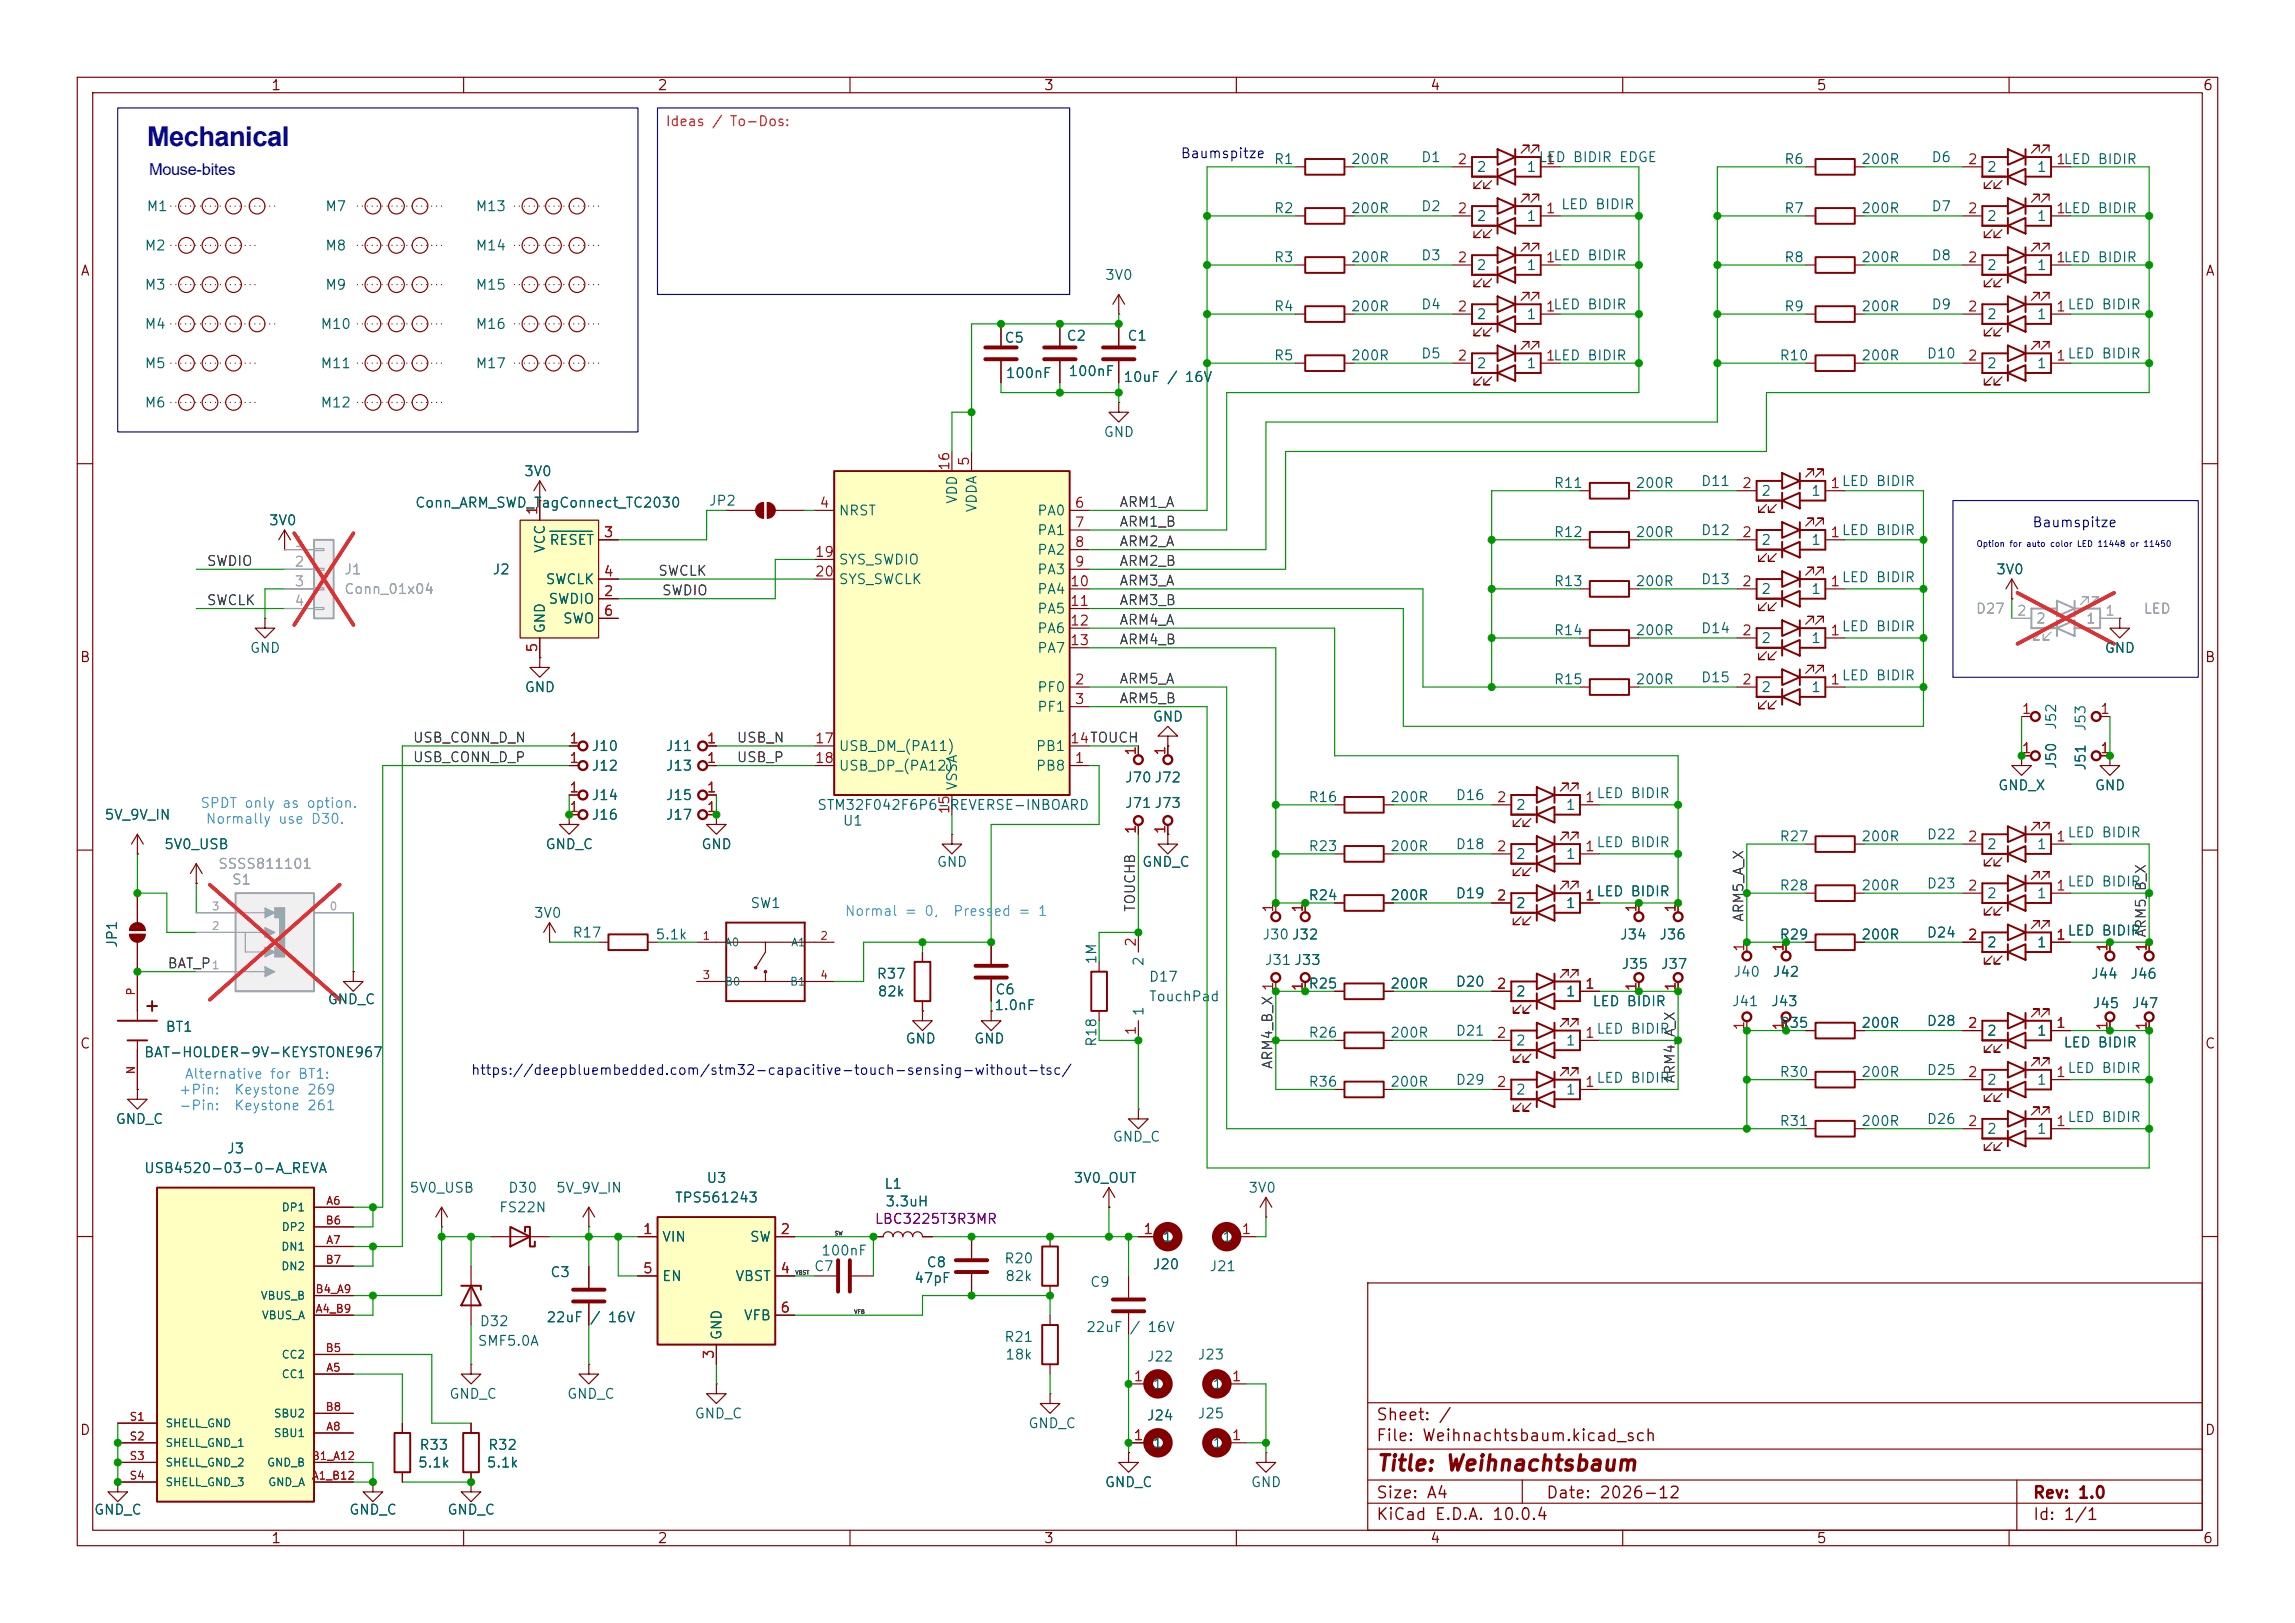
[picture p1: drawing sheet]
<svg xmlns="http://www.w3.org/2000/svg" width="297mm" height="210mm" viewBox="0 0 297 210" stroke-linecap="round" stroke-linejoin="round" font-family="sans-serif">
<defs><g id="words">
<text font-size="3.5" fill="#0000c2" x="19" y="18.8">Mechanical</text>
<text font-size="2.1" fill="#0000c2" x="19.3" y="22.7">Mouse-bites</text>
<text font-size="2" fill="#840000" x="178" y="190.8">Title: Weihnachtsbaum</text>
<g font-size="1.5" fill="#840000">
<text x="178" y="184.2">Sheet: /</text>
<text x="178" y="186.9">File: Weihnachtsbaum.kicad_sch</text>
<text x="178" y="197.1">KiCad E.D.A. 10.0.4</text>
<text x="178" y="194.3">Size: A4</text>
<text x="200" y="194.3">Date: 2026-12</text>
<text x="263" y="194.3">Rev: 1.0</text>
<text x="263" y="197.1">Id: 1/1</text>
</g>
<g font-size="1.3" fill="#840000">
<text x="35" y="12">1</text>
<text x="85" y="12">2</text>
<text x="135" y="12">3</text>
<text x="185" y="12">4</text>
<text x="235" y="12">5</text>
<text x="285" y="12">6</text>
<text x="10.3" y="36">A</text>
<text x="285.3" y="36">A</text>
<text x="10.3" y="86">B</text>
<text x="285.3" y="86">B</text>
<text x="10.3" y="136">C</text>
<text x="285.3" y="136">C</text>
<text x="10.3" y="186">D</text>
<text x="285.3" y="186">D</text>
<text x="35" y="200">1</text>
<text x="85" y="200">2</text>
<text x="135" y="200">3</text>
<text x="185" y="200">4</text>
<text x="235" y="200">5</text>
<text x="285" y="200">6</text>
</g>
<text font-size="1.3" fill="#ff1512" x="86" y="16.6">Ideas / To-Dos:</text>
<g font-size="1.3" fill="#0000c2">
<text x="152.7" y="20.8">Baumspitze</text>
<text x="262.9" y="68.5">Baumspitze</text>
<text x="60.9" y="139.4">https://deepbluembedded.com/stm32-capacitive-touch-sensing-without-tsc/</text>
</g>
<g font-size="1.3" fill="#006464">
<text x="164.8" y="21.5">R1</text>
<text x="174.7" y="21.5">200R</text>
<text x="183.8" y="21.3">D1</text>
<text x="191" y="22.6">2</text>
<text x="197.5" y="22.6">1</text>
<text x="199" y="21.3">LED BIDIR EDGE</text>
<text x="230.8" y="21.5">R6</text>
<text x="240.8" y="21.5">200R</text>
<text x="249.9" y="21.3">D6</text>
<text x="257" y="22.6">2</text>
<text x="263.5" y="22.6">1</text>
<text x="18.9" y="27.6">M1</text>
<text x="42" y="27.6">M7</text>
<text x="61.5" y="27.6">M13</text>
<text x="164.8" y="27.9">R2</text>
<text x="174.7" y="27.9">200R</text>
<text x="183.8" y="27.6">D2</text>
<text x="191" y="28.9">2</text>
<text x="197.5" y="28.9">1</text>
<text x="201.9" y="27.4">LED BIDIR</text>
<text x="230.8" y="27.9">R7</text>
<text x="240.8" y="27.9">200R</text>
<text x="249.9" y="27.6">D7</text>
<text x="257" y="28.9">2</text>
<text x="263.5" y="28.9">1</text>
<text x="18.6" y="32.7">M2</text>
<text x="42" y="32.7">M8</text>
<text x="61.5" y="32.7">M14</text>
<text x="164.8" y="34.2">R3</text>
<text x="174.7" y="34.2">200R</text>
<text x="183.8" y="34">D3</text>
<text x="191" y="35.3">2</text>
<text x="197.5" y="35.3">1</text>
<text x="230.8" y="34.2">R8</text>
<text x="240.8" y="34.2">200R</text>
<text x="249.9" y="34">D8</text>
<text x="257" y="35.3">2</text>
<text x="263.5" y="35.3">1</text>
<text x="18.6" y="37.8">M3</text>
<text x="42" y="37.8">M9</text>
<text x="61.5" y="37.8">M15</text>
<text x="142.9" y="36.5">3V0</text>
<text x="164.8" y="40.6">R4</text>
<text x="174.7" y="40.6">200R</text>
<text x="183.8" y="40.3">D4</text>
<text x="191" y="41.6">2</text>
<text x="197.5" y="41.6">1</text>
<text x="230.8" y="40.6">R9</text>
<text x="240.8" y="40.6">200R</text>
<text x="249.9" y="40.3">D9</text>
<text x="257" y="41.6">2</text>
<text x="263.5" y="41.6">1</text>
<text x="18.6" y="48">M5</text>
<text x="18.6" y="42.9">M4</text>
<text x="41.4" y="48">M11</text>
<text x="41.4" y="42.9">M10</text>
<text x="61.5" y="48">M17</text>
<text x="61.5" y="42.9">M16</text>
<text x="129.9" y="44.7">C5</text>
<text x="137.9" y="44.4">C2</text>
<text x="145.8" y="44.4">C1</text>
<text x="164.8" y="46.9">R5</text>
<text x="174.7" y="46.9">200R</text>
<text x="183.8" y="46.7">D5</text>
<text x="191" y="48">2</text>
<text x="197.5" y="48">1</text>
<text x="230.2" y="46.9">R10</text>
<text x="240.8" y="46.9">200R</text>
<text x="249.3" y="46.7">D10</text>
<text x="257" y="48">2</text>
<text x="263.5" y="48">1</text>
<text x="18.6" y="53">M6</text>
<text x="41.4" y="53">M12</text>
<text x="130.1" y="49.2">100nF</text>
<text x="138.2" y="49">100nF</text>
<text x="145.3" y="49.7">10uF / 16V</text>
<text x="142.7" y="56.9">GND</text>
<text x="53.6" y="66">Conn_ARM_SWD_TagConnect_TC2030</text>
<text x="67.7" y="61.9">3V0</text>
<text x="91.6" y="65.7">JP2</text>
<text x="124.2" y="65.3" transform="rotate(-90 124.2 65.3)">VDD</text>
<text x="201" y="63.5">R11</text>
<text x="211.6" y="63.5">200R</text>
<text x="220" y="63.2">D11</text>
<text x="227.8" y="64.5">2</text>
<text x="234.3" y="64.5">1</text>
<text x="34.7" y="68.3">3V0</text>
<text x="70.8" y="71.6" transform="rotate(-90 70.8 71.6)">VCC</text>
<text x="71" y="70.8">RESET</text>
<text x="108.5" y="67">NRST</text>
<text x="126.7" y="66.4" transform="rotate(-90 126.7 66.4)">VDDA</text>
<text x="134.2" y="67">PA0</text>
<text x="134.2" y="69.6">PA1</text>
<text x="201" y="69.8">R12</text>
<text x="211.6" y="69.8">200R</text>
<text x="220" y="69.6">D12</text>
<text x="227.8" y="70.8">2</text>
<text x="234.3" y="70.8">1</text>
<text x="63.6" y="74.6">J2</text>
<text x="70.5" y="75.9">SWCLK</text>
<text x="108.5" y="73.4">SYS_SWDIO</text>
<text x="108.5" y="75.9">SYS_SWCLK</text>
<text x="134.2" y="72.1">PA2</text>
<text x="134.2" y="74.6">PA3</text>
<text x="134.2" y="77.2">PA4</text>
<text x="201" y="76.2">R13</text>
<text x="211.6" y="76.2">200R</text>
<text x="220" y="75.9">D13</text>
<text x="227.8" y="77.2">2</text>
<text x="234.3" y="77.2">1</text>
<text x="238.3" y="75.6">LED BIDIR</text>
<text x="258.2" y="74.6">3V0</text>
<text x="70.8" y="82" transform="rotate(-90 70.8 82)">GND</text>
<text x="70.9" y="78.4">SWDIO</text>
<text x="72.8" y="81">SWO</text>
<text x="134.2" y="79.7">PA5</text>
<text x="134.2" y="82.3">PA6</text>
<text x="201" y="82.5">R14</text>
<text x="211.6" y="82.5">200R</text>
<text x="220" y="82.3">D14</text>
<text x="227.8" y="83.5">2</text>
<text x="234.3" y="83.5">1</text>
<text x="238.3" y="82">LED BIDIR</text>
<text x="32.3" y="84.8">GND</text>
<text x="67.8" y="89.9">GND</text>
<text x="134.2" y="89.9">PF0</text>
<text x="134.2" y="84.8">PA7</text>
<text x="201" y="88.9">R15</text>
<text x="211.6" y="88.9">200R</text>
<text x="220" y="88.6">D15</text>
<text x="227.8" y="89.9">2</text>
<text x="234.3" y="89.9">1</text>
<text x="238.3" y="88.3">LED BIDIR</text>
<text x="272.3" y="84.8">GND</text>
<text x="134.2" y="92.4">PF1</text>
<text x="149.1" y="93.7">GND</text>
<text x="266.4" y="94.5" transform="rotate(-90 266.4 94.5)">J52</text>
<text x="270.2" y="94.7" transform="rotate(-90 270.2 94.7)">J53</text>
<text x="76.5" y="100">J12</text>
<text x="76.5" y="97.5">J10</text>
<text x="86.1" y="100">J13</text>
<text x="86.1" y="97.5">J11</text>
<text x="108.5" y="97.5">USB_DM_(PA11)</text>
<text x="108.5" y="100">USB_DP_(PA12)</text>
<text x="134" y="100">PB8</text>
<text x="134" y="97.5">PB1</text>
<text x="145.5" y="101.6">J70 J72</text>
<text x="266.4" y="99.6" transform="rotate(-90 266.4 99.6)">J50</text>
<text x="270.2" y="99.8" transform="rotate(-90 270.2 99.8)">J51</text>
<text x="13.4" y="106.4">5V_9V_IN</text>
<text x="76.5" y="103.8">J14</text>
<text x="76.5" y="106.4">J16</text>
<text x="86.1" y="106.4">J17</text>
<text x="86.1" y="103.8">J15</text>
<text x="105.7" y="105.1">STM32F042F6P6-REVERSE-INBOARD</text>
<text x="109" y="107.1">U1</text>
<text x="124.2" y="102.4" transform="rotate(-90 124.2 102.4)">VSSA</text>
<text x="145.5" y="104.9">J71 J73</text>
<text x="169.2" y="104.1">R16</text>
<text x="179.8" y="104.1">200R</text>
<text x="188.3" y="103.8">D16</text>
<text x="196.1" y="105.1">2</text>
<text x="202.5" y="105.1">1</text>
<text x="206.5" y="103.6">LED BIDIR</text>
<text x="258.5" y="102.6">GND_X</text>
<text x="271" y="102.6">GND</text>
<text x="21.2" y="110.2">5V0_USB</text>
<text x="70.5" y="110.2">GND_C</text>
<text x="90.7" y="110.2">GND</text>
<text x="121.2" y="112.5">GND</text>
<text x="147.7" y="112.5">GND_C</text>
<text x="169.2" y="110.4">R23</text>
<text x="179.8" y="110.4">200R</text>
<text x="188.3" y="110.2">D18</text>
<text x="196.1" y="111.5">2</text>
<text x="202.5" y="111.5">1</text>
<text x="206.5" y="109.9">LED BIDIR</text>
<text x="230.2" y="109.2">R27</text>
<text x="240.8" y="109.2">200R</text>
<text x="249.3" y="108.9">D22</text>
<text x="257" y="110.2">2</text>
<text x="263.5" y="110.2">1</text>
<text x="267.5" y="108.7">LED BIDIR</text>
<text x="69" y="119.1">3V0</text>
<text x="97" y="117.8">SW1</text>
<text x="169.2" y="116.8">R24</text>
<text x="179.8" y="116.8">200R</text>
<text x="188.3" y="116.5">D19</text>
<text x="196.1" y="117.8">2</text>
<text x="202.5" y="117.8">1</text>
<text x="206.5" y="116.3">LED BIDIR</text>
<text x="230.2" y="115.5">R28</text>
<text x="240.8" y="115.5">200R</text>
<text x="249.3" y="115.3">D23</text>
<text x="257" y="116.5">2</text>
<text x="263.5" y="116.5">1</text>
<text x="267.5" y="115">LED BIDIR</text>
<text x="15.4" y="122.7" transform="rotate(-90 15.4 122.7)">JP1</text>
<text x="74" y="121.6">R17</text>
<text x="84.7" y="121.9">5.1k</text>
<text x="142.2" y="124.9" transform="rotate(-90 142.2 124.9)">1M</text>
<text x="148.3" y="125.1" transform="rotate(-90 148.3 125.1)">2</text>
<text x="163.3" y="121.9">J30 J32</text>
<text x="163.6" y="125.2">J31 J33</text>
<text x="167.1" y="121.9">J32</text>
<text x="167.4" y="125.2">J33</text>
<text x="209.6" y="121.9">J34</text>
<text x="209.8" y="125.7">J35</text>
<text x="214.6" y="121.9">J36</text>
<text x="214.8" y="125.7">J37</text>
<text x="230.2" y="121.9">R29</text>
<text x="240.8" y="121.9">200R</text>
<text x="249.3" y="121.6">D24</text>
<text x="257" y="122.9">2</text>
<text x="263.5" y="122.9">1</text>
<text x="267.5" y="121.4">LED BIDIR</text>
<text x="42.3" y="130.3">GND_C</text>
<text x="113.4" y="127">R37</text>
<text x="113.5" y="129.2">82k</text>
<text x="128.6" y="131">1.0nF</text>
<text x="128.7" y="129">C6</text>
<text x="148.3" y="131.6" transform="rotate(-90 148.3 131.6)">1</text>
<text x="148.6" y="127.3">D17</text>
<text x="148.6" y="129.9">TouchPad</text>
<text x="169.2" y="128.2">R25</text>
<text x="179.8" y="128.2">200R</text>
<text x="188.3" y="128">D20</text>
<text x="196.1" y="129.2">2</text>
<text x="202.5" y="129.2">1</text>
<text x="206" y="130.5">LED BIDIR</text>
<text x="224" y="130.5">J41</text>
<text x="224.2" y="126.7">J40</text>
<text x="229.1" y="130.5">J43</text>
<text x="229.3" y="126.7">J42</text>
<text x="270.5" y="127">J44</text>
<text x="270.7" y="130.8">J45</text>
<text x="275.6" y="127">J46</text>
<text x="275.8" y="130.8">J47</text>
<text x="18.6" y="137.1">BAT-HOLDER-9V-KEYSTONE967</text>
<text x="21.3" y="133.8">BT1</text>
<text x="117.1" y="135.3">GND</text>
<text x="126" y="135.3">GND</text>
<text x="142.2" y="135.6" transform="rotate(-90 142.2 135.6)">R18</text>
<text x="169.2" y="134.6">R26</text>
<text x="179.8" y="134.6">200R</text>
<text x="188.3" y="134.3">D21</text>
<text x="196.1" y="135.6">2</text>
<text x="202.5" y="135.6">1</text>
<text x="206.5" y="134.1">LED BIDIR</text>
<text x="230.2" y="133.3">R35</text>
<text x="240.8" y="133.3">200R</text>
<text x="249.3" y="133.1">D28</text>
<text x="257" y="134.3">2</text>
<text x="263.5" y="134.3">1</text>
<text x="267" y="135.8">LED BIDIR</text>
<text x="169.2" y="140.9">R36</text>
<text x="179.8" y="140.9">200R</text>
<text x="188.3" y="140.7">D29</text>
<text x="196.1" y="141.9">2</text>
<text x="202.5" y="141.9">1</text>
<text x="206.5" y="140.4">LED BIDIR</text>
<text x="230.2" y="139.7">R30</text>
<text x="240.8" y="139.7">200R</text>
<text x="249.3" y="139.4">D25</text>
<text x="257" y="140.7">2</text>
<text x="263.5" y="140.7">1</text>
<text x="267.5" y="139.1">LED BIDIR</text>
<text x="14.9" y="145.8">GND_C</text>
<text x="29.3" y="149.6">J3</text>
<text x="143.9" y="148">GND_C</text>
<text x="230.2" y="146">R31</text>
<text x="240.8" y="146">200R</text>
<text x="249.3" y="145.8">D26</text>
<text x="257" y="147">2</text>
<text x="263.5" y="147">1</text>
<text x="267.5" y="145.5">LED BIDIR</text>
<text x="18.6" y="152.1">USB4520-03-0-A_REVA</text>
<text x="52.9" y="154.6">5V0_USB</text>
<text x="65.7" y="154.6">D30</text>
<text x="71.9" y="154.6">5V_9V_IN</text>
<text x="87.3" y="155.9">TPS561243</text>
<text x="91.3" y="153.4">U3</text>
<text x="114.3" y="154.1">L1</text>
<text x="138.8" y="153.4">3V0_OUT</text>
<text x="161.5" y="154.6">3V0</text>
<text x="64.5" y="157.2">FS22N</text>
<text x="85.6" y="161">VIN</text>
<text x="97" y="161">SW</text>
<text x="114.5" y="156.4">3.3uH</text>
<text x="150.4" y="161">1</text>
<text x="158.1" y="161">1</text>
<text x="71.1" y="165.6">C3</text>
<text x="85.6" y="166.1">EN</text>
<text x="95.1" y="166.1">VBST</text>
<text x="105.3" y="164.8">C7</text>
<text x="106.2" y="162.8">100nF</text>
<text x="118.2" y="166.3">47pF</text>
<text x="119.8" y="164.3">C8</text>
<text x="129.9" y="163.8">R20</text>
<text x="130" y="166.1">82k</text>
<text x="141" y="166.8">C9</text>
<text x="149.1" y="164.5">J20</text>
<text x="156.4" y="164.8">J21</text>
<text x="62" y="171.9">D32</text>
<text x="70.6" y="171.4">22uF</text>
<text x="76.2" y="171.4">/ 16V</text>
<text x="93.7" y="173.5" transform="rotate(-90 93.7 173.5)">GND</text>
<text x="96.2" y="171.2">VFB</text>
<text x="129.9" y="173.9">R21</text>
<text x="140.5" y="172.7">22uF</text>
<text x="146.1" y="172.7">/ 16V</text>
<text x="61.7" y="174.5">SMF5.0A</text>
<text x="130" y="176.2">18k</text>
<text x="148.3" y="176.5">J22</text>
<text x="154.9" y="176.2">J23</text>
<text x="58.1" y="181.3">GND_C</text>
<text x="73.3" y="181.3">GND_C</text>
<text x="89.8" y="183.9">GND_C</text>
<text x="133" y="185.1">GND_C</text>
<text x="148.3" y="184.1">J24</text>
<text x="149.1" y="180">1</text>
<text x="154.9" y="183.9">J25</text>
<text x="156.8" y="180">1</text>
<text x="54" y="190.2">5.1k</text>
<text x="54.2" y="187.9">R33</text>
<text x="62.9" y="190.2">5.1k</text>
<text x="63.1" y="187.9">R32</text>
<text x="149.1" y="187.7">1</text>
<text x="156.8" y="187.7">1</text>
<text x="12.1" y="196.3">GND_C</text>
<text x="45.1" y="196.3">GND_C</text>
<text x="57.8" y="196.3">GND_C</text>
<text x="142.9" y="192.7">GND_C</text>
<text x="161.8" y="192.7">GND</text>
</g>
<g font-size="1.3" fill="#a90000">
<text x="188.5" y="21.6">2</text>
<text x="200" y="21.6">1</text>
<text x="254.6" y="21.6">2</text>
<text x="266" y="21.6">1LED BIDIR</text>
<text x="188.5" y="27.9">2</text>
<text x="200" y="27.9">1</text>
<text x="254.6" y="27.9">2</text>
<text x="266" y="27.9">1LED BIDIR</text>
<text x="188.5" y="34.3">2</text>
<text x="200" y="34.3">1LED BIDIR</text>
<text x="254.6" y="34.3">2</text>
<text x="266" y="34.3">1LED BIDIR</text>
<text x="188.5" y="40.6">2</text>
<text x="200" y="40.6">1LED BIDIR</text>
<text x="254.6" y="40.6">2</text>
<text x="266" y="40.6">1LED BIDIR</text>
<text x="188.5" y="47">2</text>
<text x="200" y="47">1LED BIDIR</text>
<text x="254.6" y="47">2</text>
<text x="266" y="47">1LED BIDIR</text>
<text x="123.2" y="61" transform="rotate(-90 123.2 61)">16</text>
<text x="125.7" y="60.4" transform="rotate(-90 125.7 60.4)">5</text>
<text x="225.4" y="63.5">2</text>
<text x="236.8" y="63.5">1LED BIDIR</text>
<text x="69.8" y="66.7" transform="rotate(-90 69.8 66.7)">1</text>
<text x="78" y="69.8">3</text>
<text x="106" y="66">4</text>
<text x="139" y="66">6</text>
<text x="139" y="68.6">7</text>
<text x="139" y="71.1">8</text>
<text x="225.4" y="69.8">2</text>
<text x="236.8" y="69.8">1LED BIDIR</text>
<text x="78" y="77.4">2</text>
<text x="78" y="74.9">4</text>
<text x="105.4" y="72.4">19</text>
<text x="105.4" y="74.9">20</text>
<text x="138.4" y="76.2">10</text>
<text x="139" y="73.6">9</text>
<text x="225.4" y="76.2">2</text>
<text x="236.8" y="76.2">1</text>
<text x="78" y="80">6</text>
<text x="138.4" y="78.7">11</text>
<text x="138.4" y="81.3">12</text>
<text x="138.4" y="83.8">13</text>
<text x="225.4" y="82.5">2</text>
<text x="236.8" y="82.5">1</text>
<text x="69.8" y="84.5" transform="rotate(-90 69.8 84.5)">5</text>
<text x="139" y="88.9">2</text>
<text x="225.4" y="88.9">2</text>
<text x="236.8" y="88.9">1</text>
<text x="139" y="91.4">3</text>
<text x="261.5" y="92.7">1</text>
<text x="271.7" y="92.7">1</text>
<text x="73.6" y="99">1</text>
<text x="73.6" y="96.5">1</text>
<text x="91.4" y="99">1</text>
<text x="91.4" y="96.5">1</text>
<text x="105.4" y="96.5">17</text>
<text x="105.4" y="99">18</text>
<text x="138.4" y="96.5">14TOUCH</text>
<text x="139" y="99">1</text>
<text x="147.3" y="97.9" transform="rotate(-90 147.3 97.9)">1</text>
<text x="151.1" y="97.9" transform="rotate(-90 151.1 97.9)">1</text>
<text x="261.5" y="97.8">1</text>
<text x="271.7" y="97.8">1</text>
<text x="73.6" y="102.8">1</text>
<text x="73.6" y="105.4">1</text>
<text x="91.4" y="105.4">1</text>
<text x="91.4" y="102.8">1</text>
<text x="123.2" y="105.5" transform="rotate(-90 123.2 105.5)">15</text>
<text x="193.6" y="104.1">2</text>
<text x="205" y="104.1">1</text>
<text x="147.3" y="108" transform="rotate(-90 147.3 108)">1</text>
<text x="151.1" y="108" transform="rotate(-90 151.1 108)">1</text>
<text x="193.6" y="110.5">2</text>
<text x="205" y="110.5">1</text>
<text x="254.6" y="109.2">2</text>
<text x="266" y="109.2">1</text>
<text x="165.1" y="118.2" transform="rotate(-90 165.1 118.2)">1</text>
<text x="168.9" y="118.2" transform="rotate(-90 168.9 118.2)">1</text>
<text x="193.6" y="116.8">2</text>
<text x="205" y="116.8">1</text>
<text x="212.1" y="118.2" transform="rotate(-90 212.1 118.2)">1</text>
<text x="217.1" y="118.2" transform="rotate(-90 217.1 118.2)">1</text>
<text x="254.6" y="115.5">2</text>
<text x="266" y="115.5">1</text>
<text x="147.3" y="122.6" transform="rotate(-90 147.3 122.6)">2</text>
<text x="226" y="123.3" transform="rotate(-90 226 123.3)">1</text>
<text x="231.1" y="123.3" transform="rotate(-90 231.1 123.3)">1</text>
<text x="254.6" y="121.9">2</text>
<text x="266" y="121.9">1</text>
<text x="273" y="123.3" transform="rotate(-90 273 123.3)">1</text>
<text x="278.1" y="123.3" transform="rotate(-90 278.1 123.3)">1</text>
<text x="168.9" y="128.3" transform="rotate(-90 168.9 128.3)">1</text>
<text x="193.6" y="128.2">2</text>
<text x="205" y="128.2">1</text>
<text x="212.1" y="128.3" transform="rotate(-90 212.1 128.3)">1</text>
<text x="217.1" y="128.3" transform="rotate(-90 217.1 128.3)">1</text>
<text x="147.3" y="134.1" transform="rotate(-90 147.3 134.1)">1</text>
<text x="193.6" y="134.6">2</text>
<text x="205" y="134.6">1</text>
<text x="226" y="133.4" transform="rotate(-90 226 133.4)">1</text>
<text x="231.1" y="133.4" transform="rotate(-90 231.1 133.4)">1</text>
<text x="254.6" y="133.3">2</text>
<text x="266" y="133.3">1</text>
<text x="273" y="133.4" transform="rotate(-90 273 133.4)">1</text>
<text x="278.1" y="133.4" transform="rotate(-90 278.1 133.4)">1</text>
<text x="193.6" y="140.9">2</text>
<text x="205" y="140.9">1</text>
<text x="254.6" y="139.7">2</text>
<text x="266" y="139.7">1</text>
<text x="254.6" y="146">2</text>
<text x="266" y="146">1</text>
<text x="83.1" y="160">1</text>
<text x="100.9" y="160">2</text>
<text x="147.9" y="160">1</text>
<text x="160.6" y="160">1</text>
<text x="83.1" y="165.1">5</text>
<text x="100.9" y="165.1">4</text>
<text x="100.9" y="170.2">6</text>
<text x="92.7" y="176" transform="rotate(-90 92.7 176)">3</text>
<text x="146.6" y="179">1</text>
<text x="159.3" y="179">1</text>
<text x="146.6" y="186.7">1</text>
<text x="159.3" y="186.7">1</text>
</g>
<g font-size="1.3" fill="#0f0f0f">
<text x="144.8" y="65.9">ARM1_A</text>
<text x="144.8" y="71">ARM2_A</text>
<text x="144.8" y="68.5">ARM1_B</text>
<text x="26.7" y="73.5">SWDIO</text>
<text x="85.1" y="74.8">SWCLK</text>
<text x="85.6" y="77.3">SWDIO</text>
<text x="144.8" y="76.1">ARM3_A</text>
<text x="144.8" y="73.5">ARM2_B</text>
<text x="26.7" y="78.6">SWCLK</text>
<text x="144.8" y="78.6">ARM3_B</text>
<text x="144.8" y="83.7">ARM4_B</text>
<text x="144.8" y="81.2">ARM4_A</text>
<text x="144.8" y="88.8">ARM5_A</text>
<text x="144.8" y="91.3">ARM5_B</text>
<text x="53.3" y="96.4">USB_CONN_D_N</text>
<text x="53.3" y="98.9">USB_CONN_D_P</text>
<text x="95.2" y="98.9">USB_P</text>
<text x="95.2" y="96.4">USB_N</text>
<text x="147.2" y="118.1" transform="rotate(-90 147.2 118.1)">TOUCHB</text>
<text x="225.9" y="119.4" transform="rotate(-90 225.9 119.4)">ARM5_A_X</text>
<text x="21.6" y="125.6">BAT_P</text>
<text x="278" y="121.4" transform="rotate(-90 278 121.4)">ARM5_B_X</text>
<text x="165" y="138.4" transform="rotate(-90 165 138.4)">ARM4_B_X 1</text>
<text x="217" y="140.3" transform="rotate(-90 217 140.3)">ARM4_A_X</text>
</g>
<g font-size="1.3" fill="#aaa">
<text x="38" y="71.1">1</text>
<text x="38" y="73.6">2</text>
<text x="38" y="76.2">3</text>
<text x="38" y="78.7">4</text>
<text x="260.9" y="80">2</text>
<text x="272.3" y="80">1</text>
</g>
<g font-size="1.3" fill="#989898">
<text x="44.5" y="74.6">J1</text>
<text x="44.5" y="77.2">Conn_01x04</text>
<text x="255.6" y="79.7">D27</text>
<text x="263.4" y="81">2</text>
<text x="269.9" y="81">1</text>
<text x="277.3" y="79.7">LED</text>
<text x="28.1" y="112.7">SSSS811101</text>
<text x="29.9" y="114.8">S1</text>
</g>
<g font-size="1.3" fill="#339fff">
<text x="25.8" y="104.9">SPDT only as option.</text>
<text x="26.5" y="106.9">Normally use D30.</text>
<text x="109.2" y="118.8">Normal = 0,</text>
<text x="123.3" y="118.8">Pressed = 1</text>
<text x="23.1" y="141.9">+Pin:</text>
<text x="23.1" y="144">-Pin:</text>
<text x="23.8" y="139.9">Alternative for BT1:</text>
<text x="30.2" y="141.9">Keystone 269</text>
<text x="30.2" y="144">Keystone 261</text>
</g>
<text font-size="1.3" fill="#840084" x="113.1" y="158.7">LBC3225T3R3MR</text>
<g font-size="1" fill="#aaa">
<text x="27.3" y="118">3</text>
<text x="42.6" y="118">0</text>
<text x="27.3" y="125.7">1</text>
<text x="27.3" y="120.6">2</text>
</g>
<g font-size="1" fill="#a90000">
<text x="90.8" y="121.8">1</text>
<text x="106.1" y="121.8">2</text>
<text x="17.7" y="128.9" transform="rotate(-90 17.7 128.9)">P</text>
<text x="90.8" y="126.9">3</text>
<text x="106.1" y="126.9">4</text>
<text x="17.7" y="139.1" transform="rotate(-90 17.7 139.1)">N</text>
<text x="42.1" y="158.7">B6</text>
<text x="42.1" y="156.1">A6</text>
<text x="42.1" y="161.2">A7</text>
<text x="40.8" y="167.6">B4_A9</text>
<text x="42.1" y="163.8">B7</text>
<text x="40.8" y="170.1">A4_B9</text>
<text x="42.1" y="175.2">B5</text>
<text x="42.1" y="177.7">A5</text>
<text x="16.7" y="184.1">S1</text>
<text x="42.1" y="182.8">B8</text>
<text x="42.1" y="185.3">A8</text>
<text x="16.7" y="186.6">S2</text>
<text x="16.7" y="189.2">S3</text>
<text x="16.7" y="191.7">S4</text>
<text x="40.3" y="191.7">A1_B12</text>
<text x="40.3" y="189.2">B1_A12</text>
</g>
<g font-size="1" fill="#006464">
<text x="93.7" y="122.7">A0</text>
<text x="102.3" y="122.7">A1</text>
<text x="93.7" y="127.8">B0</text>
<text x="102.2" y="127.8">B1</text>
<text x="36.4" y="157">DP1</text>
<text x="36.4" y="159.5">DP2</text>
<text x="36.3" y="162.1">DN1</text>
<text x="36.3" y="164.6">DN2</text>
<text x="33.7" y="168.4">VBUS_B</text>
<text x="33.8" y="171">VBUS_A</text>
<text x="36.4" y="178.6">CC1</text>
<text x="36.4" y="176">CC2</text>
<text x="21.3" y="184.9">SHELL_GND</text>
<text x="35.4" y="183.7">SBU2</text>
<text x="21.3" y="187.5">SHELL_GND_1</text>
<text x="21.3" y="190">SHELL_GND_2</text>
<text x="34.5" y="190">GND_B</text>
<text x="35.4" y="186.2">SBU1</text>
<text x="21.3" y="192.5">SHELL_GND_3</text>
<text x="34.6" y="192.5">GND_A</text>
</g>
<text font-size=".8" fill="#0000c2" x="255.7" y="70.9">Option for auto color LED 11448 or 11450</text>
<g font-size=".5" fill="#0f0f0f">
<text x="107.9" y="160">SW</text>
<text x="102.9" y="165.1">VBST</text>
<text x="110.5" y="170.1">VFB</text>
</g>
</g></defs>
<g fill="none" stroke="#840000" stroke-width=".15">
<path d="M10 10h277v190h-277zM12 12h273v186h-273zM60 10v2M110 10v2M160 10v2M197.9 19.6v-.8h-.8h.8l-1.1 1M199.1 19.6v-.8h-.7h.7l-1 1M210 10v2M260 10v2M167.6 21.6h1.3M174 21.6h1.3M188 21.6h2.5"/>
<path d="M191.8 23.4l-1 1h.7h-.7v-.8M193 23.4l-1 1h.8h-.8v-.8M199.4 21.6h2.5M10 60h2M285 60h2M10 110h2M285 110h2M10 160h2M92.7 179.1v1.2h1.3l-1.3 1.3-1.3-1.3h1.3M92.7 179.1h.1M177 166h108v32h-108zM285 160h2"/>
<path d="M60 198v2M110 198v2M160 198v2M177 194.5h108M177 191.5h108M177 187.5h108M177 181.5h108M197 191.5v3M210 198v2M260 198v2M261 191.5v6.5"/>
</g>
<path d="M193.8 19.3l2.3 1-2.3 1zM196.1 19.3v2M168.9 20.6h5.1v2h-5.1zM193.8 22.9l2.3-1.1v2.1zM193.8 20.3h-3.3v2.6h3.3M193.8 21.8v2.1M196.1 20.3h3.3v2.6h-3.3" fill="none" stroke="#840000" stroke-width=".25"/>
<path d="M266.2 77.7l2.3 1-2.3 1.1zM266.2 78.7h-3.3v2.6h3.3M268.5 78.7h3.3v2.6h-3.3M268.5 77.7v2.1M266.2 81.3l2.3-1v2zM266.2 80.3v2" fill="none" stroke="#a1a1a1" stroke-width=".25"/>
<path d="M270.3 78v-.8h-.8h.8l-1.1 1M271.5 78v-.8h-.7h.7l-1 1M260.3 80h2.6M264.2 81.8l-1.1 1h.8h-.8v-.8M265.4 81.8l-1 1h.8h-.8v-.8M271.8 80h2.5" fill="none" stroke="#a1a1a1" stroke-width=".15"/>
<path d="M261.1 76.7l12.5 6.6M273.6 76.7l-12.5 6.6" fill="none" stroke="#e12e31" stroke-width=".46"/>
<path d="M20.3 153.7h20.3v40.6h-20.3z" fill="#ffffc2"/>
<path d="M168.9 39.6h5.1v2.1h-5.1zM168.9 26.9h5.1v2.1h-5.1zM234.9 108.2h5.1v2h-5.1zM234.9 120.9h5.1v2h-5.1zM20.3 153.7h20.3v40.6h-20.3z" fill="none" stroke="#840000" stroke-width=".25"/>
<g fill="none" stroke="#840000" stroke-width=".15">
<path d="M167.6 27.9h1.3M174 27.9h1.3M167.6 40.6h1.3M174 40.6h1.3M233.7 109.2h1.2M240 109.2h1.3M226.1 132.1v1.3M233.7 121.9h1.2M240 121.9h1.3M40.6 156.2h5.1M40.6 158.8h5.1M40.6 170.2h5.1"/>
<path d="M40.6 177.8h5.1M40.6 161.3h5.1M40.6 167.6h5.1M40.6 175.3h5.1M40.6 163.8h5.1M15.2 191.8h5.1M15.2 189.2h5.1M15.2 184.2h5.1M15.2 186.7h5.1M40.6 191.8h5.1M40.6 185.4h5.1M40.6 189.2h5.1"/>
<path d="M40.6 182.9h5.1M48.3 191.8v1.2h1.2l-1.2 1.3-1.3-1.3h1.3M48.3 191.8h.1"/>
</g>
<circle cx="226.1" cy="131.6" r=".57" fill="none" stroke="#840000" stroke-width=".3"/>
<path d="M107.9 61h30.5v41.9h-30.5z" fill="#ffffc2"/>
<g fill="none" stroke="#840000" stroke-width=".25">
<path d="M259.8 19.3l2.3 1-2.3 1zM262.1 19.3v2M168.9 33.3h5.1v2h-5.1zM193.8 38.4l2.3 1-2.3 1zM193.8 39.4h-3.3v2.5h3.3M196.1 39.4h3.3v2.5h-3.3M196.1 38.4v2M234.9 20.6h5.1v2h-5.1zM234.9 33.3h5.1v2h-5.1zM259.8 22.9l2.3-1.1v2.1zM259.8 25.7l2.3 1-2.3 1zM259.8 29.2l2.3-1v2z"/>
<path d="M259.8 20.3h-3.3v2.6h3.3M259.8 26.7h-3.3v2.5h3.3M259.8 21.8v2.1M259.8 28.2v2M262.1 25.7v2M262.1 20.3h3.3v2.6h-3.3M262.1 26.7h3.3v2.5h-3.3M168.9 46h5.1v2h-5.1zM193.8 41.9l2.3-1v2zM193.8 40.9v2M259.8 44.7l2.3 1-2.3 1zM259.8 48.3l2.3-1.1v2.1z"/>
<path d="M259.8 45.7h-3.3v2.6h3.3M259.8 47.2v2.1M262.1 44.7v2M262.1 45.7h3.3v2.6h-3.3M107.9 61h30.5v41.9h-30.5zM205.7 87.9h5.1v2h-5.1zM205.7 81.5h5.1v2.1h-5.1zM174 109.5h5.1v2h-5.1zM174 103.1h5.1v2.1h-5.1zM198.9 108.2l2.3 1-2.3 1zM198.9 111.8l2.3-1.1v2.1zM198.9 101.9l2.3 1-2.3 1z"/>
<path d="M198.9 105.4l2.3-1v2zM198.9 102.9h-3.3v2.5h3.3M198.9 109.2h-3.3v2.6h3.3M198.9 104.4v2M198.9 110.7v2.1M201.2 109.2h3.3v2.6h-3.3M201.2 101.9v2M201.2 108.2v2M201.2 102.9h3.3v2.5h-3.3M234.9 114.6h5.1v2h-5.1zM141.2 125.7h2.1v5.1h-2.1zM234.9 138.7h5.1v2h-5.1z"/>
<path d="M234.9 132.3h5.1v2.1h-5.1zM259.8 137.4l2.3 1-2.3 1zM259.8 138.4h-3.3v2.6h3.3M259.8 140v2M262.1 137.4v2M262.1 138.4h3.3v2.6h-3.3M234.9 145h5.1v2.1h-5.1zM259.8 143.8l2.3 1-2.3 1zM259.8 147.3l2.3-1v2zM259.8 141l2.3-1v2zM259.8 144.8h-3.3v2.5h3.3M259.8 146.3v2"/>
<path d="M262.1 144.8h3.3v2.5h-3.3M262.1 143.8v2M59.7 166.4h2.5v.5M61 166.4l1.2 2.5h-2.5zM134.9 171.5h2v5h-2zM134.9 161.3h2v5.1h-2zM51.1 185.4h2v5.1h-2zM59.9 185.4h2.1v5.1h-2.1z"/>
</g>
<g fill="none" stroke="#840000" stroke-width=".15">
<path d="M263.9 19.6v-.8h-.8h.8l-1 1M265.2 19.6v-.8h-.8h.8l-1 1M144.8 38.1l-.8 1.3M144.8 38.1l.7 1.3M144.8 38.1v2.5M167.6 34.3h1.3M174 34.3h1.3M197.9 38.6v-.8h-.8h.8l-1.1 1.1M199.1 38.6v-.8h-.7h.7l-1 1.1M233.7 21.6h1.2M233.7 34.3h1.2M240 21.6h1.3"/>
<path d="M240 34.3h1.3M254 21.6h2.5M254 27.9h2.5M257.8 23.4l-1 1h.8h-.8v-.8M257.8 29.7l-1 1h.8h-.8v-.7M259.1 23.4l-1 1h.7h-.7v-.8M259.1 29.7l-1 1h.7h-.7v-.7M263.9 25.9v-.8h-.8h.8l-1 1.1M265.2 25.9v-.8h-.8h.8l-1 1.1M265.4 21.6h2.6M265.4 27.9h2.6M123.2 58.4v2.6"/>
<path d="M125.7 58.4v2.6M129.5 41.9v2.8M129.5 46.7v2.8M137.2 41.9v2.8M137.2 46.7v2.8M144.8 40.6h.1M144.8 52.1v1.2h1.2l-1.2 1.3-1.3-1.3h1.3M144.8 52.1h.1M144.8 41.9v2.8M144.8 46.7v2.8M167.6 47h1.3M174 47h1.3"/>
<path d="M188 40.6h2.5M191.8 42.4l-1 1h.7h-.7v-.7M193 42.4l-1 1h.8h-.8v-.7M199.4 40.6h2.5M254 47h2.5M257.8 48.8l-1 1h.8h-.8v-.8M259.1 48.8l-1 1h.7h-.7v-.8M263.9 45v-.8h-.8h.8l-1 1M265.2 45v-.8h-.8h.8l-1 1M265.4 47h2.6M94 66h3.8M98.8 65v2.1"/>
<path d="M99.3 65v2.1M100.3 66h3.8M105.4 66h2.5M105.4 72.4h2.5M105.4 74.9h2.5M138.4 66h2.6M138.4 68.6h2.6M138.4 71.1h2.6M138.4 73.7h2.6M138.4 76.2h2.6M138.4 78.7h2.6M34.3 80v1.3h-1.3l1.3 1.3 1.3-1.3h-1.3"/>
<path d="M34.3 80h.1M69.8 85.1v1.3h1.3l-1.3 1.2-1.2-1.2h1.2M69.8 85.1h.1M105.4 99.1h2.5M105.4 96.5h2.5M138.4 99.1h2.6M138.4 88.9h2.6M138.4 91.4h2.6M138.4 81.3h2.6M138.4 83.8h2.6M138.4 96.5h2.6M147.3 96.5v1.3"/>
<path d="M151.1 95.3h1.3l-1.3-1.3-1.2 1.3h1.2v1.2M151.1 96.5h.1M151.1 96.5v1.3M204.5 88.9h1.2M204.5 82.6h1.2M210.8 88.9h1.3M210.8 82.6h1.3M123.2 102.9v2.5M147.3 106.7v1.3M151.1 108v1.2h1.3l-1.3 1.3-1.2-1.3h1.2M151.1 108h.1M151.1 106.7v1.3"/>
<path d="M172.7 110.5h1.3M172.7 104.1h1.3M179.1 110.5h1.2M179.1 104.1h1.2M193 110.5h2.6M193 104.1h2.6M196.8 112.3l-1 1h.8h-.8v-.8M196.8 105.9l-1 1h.8h-.8v-.7M198.1 112.3l-1 1h.8h-.8v-.8M198.1 105.9l-1 1h.8h-.8v-.7M202.9 108.5v-.8h-.7h.7l-1 1M202.9 102.1v-.8h-.7h.7l-1 1.1"/>
<path d="M204.2 108.5v-.8h-.7h.7l-1 1M204.2 102.1v-.8h-.7h.7l-1 1.1M204.5 110.5h2.5M204.5 104.1h2.5M233.7 115.6h1.2M240 115.6h1.3M142.2 124.5v1.2M142.2 130.8v1.3M233.7 139.7h1.2M233.7 133.4h1.2M240 139.7h1.3M240 133.4h1.3"/>
<path d="M254 139.7h2.5M263.9 137.7v-.8h-.8h.8l-1 1M265.2 137.7v-.8h-.8h.8l-1 1M265.4 139.7h2.6M278.1 121.9v1.3M278.1 132.1v1.3M57.1 158.8h.1M57.1 156.2l-.7 1.3M57.1 156.2l.8 1.3M57.1 156.2v2.6M143.5 156.2h.1M143.5 153.7l-.8 1.2"/>
<path d="M143.5 153.7l.8 1.2M143.5 153.7v2.5M163.8 157.5h.1M163.8 154.9l-.7 1.3M163.8 154.9l.8 1.3M163.8 154.9v2.6M233.7 146.1h1.2M240 146.1h1.3M254 146.1h2.5M257.8 147.8l-1 1h.8h-.8v-.7M257.8 141.5l-1 1h.8h-.8v-.8M259.1 147.8l-1 1h.7h-.7v-.7"/>
<path d="M259.1 141.5l-1 1h.7h-.7v-.8M263.9 144v-.7h-.8h.8l-1 1M265.2 144v-.7h-.8h.8l-1 1M265.4 146.1h2.6M61 176.5v1.3h1.2l-1.2 1.3-1.3-1.3h1.3M61 176.5h.1M61 163.8v7.7M76.2 176.5v1.3h1.3l-1.3 1.3-1.3-1.3h1.3M76.2 176.5h.1M76.2 163.8v2.8M76.2 168.7v2.8M135.9 160v1.3"/>
<path d="M135.9 166.4v1.2M135.9 170.2v1.3M135.9 176.5v1.3M146 165.1v2.8M146 169.9v2.8M146 179.1h2.6M147.3 160h2.6M158.7 179.1h2.6M160 160h2.6M15.2 191.8v1.2h1.3l-1.3 1.3-1.2-1.3h1.2M15.2 191.8h.1M52.1 184.2v1.2"/>
<path d="M52.1 190.5v1.3M61 191.8v1.2h1.2l-1.2 1.3-1.3-1.3h1.3M61 191.8h.1M61 184.2v1.2M61 190.5v1.3M135.9 180.3v1.3h1.3l-1.3 1.3-1.3-1.3h1.3M135.9 180.3h.1M146 188v1.2h1.3l-1.3 1.3-1.2-1.3h1.2M146 188h.1M146 186.7h2.6M158.7 186.7h2.6M163.8 188v1.2h1.3l-1.3 1.3-1.2-1.3h1.2"/>
<path d="M163.8 188h.1"/>
</g>
<path d="M127.5 45h4.1M127.5 46.5h4.1M135.1 45h4.1M135.1 46.5h4.1M142.7 45h4.1M142.7 46.5h4.1M74.2 166.9h4M74.2 168.4h4M144 168.1h4.1M144 169.7h4.1" fill="none" stroke="#840000" stroke-width=".51"/>
<g fill="none" stroke="#840000" stroke-width="1.3">
<circle cx="149.9" cy="179.1" r="1.27"/>
<circle cx="151.1" cy="160" r="1.27"/>
<circle cx="157.5" cy="179.1" r="1.27"/>
<circle cx="158.7" cy="160" r="1.27"/>
<circle cx="149.9" cy="186.7" r="1.27"/>
<circle cx="157.5" cy="186.7" r="1.27"/>
</g>
<g fill="none" stroke="#840000" stroke-width=".3">
<circle cx="147.3" cy="98.3" r=".57"/>
<circle cx="151.1" cy="98.3" r=".57"/>
<circle cx="147.3" cy="106.2" r=".57"/>
<circle cx="151.1" cy="106.2" r=".57"/>
<circle cx="278.1" cy="123.7" r=".57"/>
<circle cx="278.1" cy="131.6" r=".57"/>
</g>
<g fill="#840000" stroke="#840000" stroke-width=".15">
<path d="M98.1 65.3l.4-.2 .3-.1v2.1a1.02 1.02 0 0 1-.9-.7 1.02 1.02 0 0 1 .2-1.1z"/>
<path d="M99.3 65a1.02 1.02 0 0 1 1 1 1.02 1.02 0 0 1-1 1.1z"/>
</g>
<path d="M67.3 67.3h10.2v15.3h-10.2z" fill="#ffffc2"/>
<path d="M36.8 71.1h.1M36.8 68.6l-.7 1.3M36.8 68.6l.8 1.3M36.8 68.6v2.5M67.3 67.3h10.2v15.3h-10.2zM69.8 64.8v2.5M77.5 77.5h2.5M77.5 69.9h2.5M77.5 74.9h2.5M69.8 82.6v2.5M77.5 80h2.5" fill="none" stroke="#840000" stroke-width=".15"/>
<path d="M71.1 68.7h5.5" fill="none" stroke="#006464" stroke-width=".15"/>
<path d="M40.6 69.9h2.6v10.1h-2.6z" fill="#f0f0f0"/>
<path d="M40.6 69.9h2.6v10.1h-2.6z" fill="none" stroke="#a1a1a1" stroke-width=".25"/>
<path d="M36.8 71.1h3.8M36.8 73.7h3.8M36.8 76.2h3.8M36.8 78.7h3.8M40.6 71h1.3v.2h-1.3zM40.6 73.5h1.3v.3h-1.3zM40.6 76.1h1.3v.2h-1.3zM40.6 78.6h1.3v.3h-1.3z" fill="none" stroke="#a1a1a1" stroke-width=".15"/>
<path d="M38.1 69l7.6 11.9M45.7 69l-7.6 11.9" fill="none" stroke="#e12e31" stroke-width=".46"/>
<g fill="none" stroke="#840000" stroke-width=".15">
<path d="M233.7 27.9h1.2M240 27.9h1.3M233.7 40.6h1.2M240 40.6h1.3M69.8 64.8h.1M69.8 62.2l-.7 1.3M69.8 62.2l.8 1.3M69.8 62.2v2.6M224.8 63.5h2.5M224.8 69.9h2.5M228.6 65.3l-1 1h.7h-.7v-.8M228.6 71.6l-1 1h.7h-.7v-.7"/>
<path d="M229.9 65.3l-1 1h.7h-.7v-.8M229.9 71.6l-1 1h.7h-.7v-.7M234.7 61.5v-.8h-.8h.8l-1 1M234.7 67.8v-.7h-.8h.8l-1 1M236 61.5v-.8h-.8h.8l-1.1 1M236 67.8v-.7h-.8h.8l-1.1 1M236.2 63.5h2.6M236.2 69.9h2.6M76.2 158.8h.1M76.2 156.2l-.8 1.3M76.2 156.2l.8 1.3M76.2 156.2v2.6"/>
<path d="M105.4 165.1h2.8M110.2 165.1h2.8"/>
<circle cx="24.1" cy="26.7" r="1.02"/>
<circle cx="24.1" cy="36.8" r="1.02"/>
<circle cx="24.1" cy="31.7" r="1.02"/>
<circle cx="27.2" cy="26.7" r="1.02"/>
<circle cx="27.2" cy="36.8" r="1.02"/>
<circle cx="27.2" cy="31.7" r="1.02"/>
<circle cx="30.2" cy="31.7" r="1.02"/>
<circle cx="30.2" cy="26.7" r="1.02"/>
<circle cx="30.2" cy="36.8" r="1.02"/>
<circle cx="33.3" cy="26.7" r="1.02"/>
<circle cx="68.6" cy="26.7" r="1.02"/>
<circle cx="68.6" cy="36.8" r="1.02"/>
<circle cx="71.6" cy="26.7" r="1.02"/>
<circle cx="71.6" cy="36.8" r="1.02"/>
<circle cx="74.7" cy="26.7" r="1.02"/>
<circle cx="74.7" cy="36.8" r="1.02"/>
<circle cx="24.1" cy="52.1" r="1.02"/>
<circle cx="24.1" cy="47" r="1.02"/>
<circle cx="24.1" cy="41.9" r="1.02"/>
<circle cx="27.2" cy="47" r="1.02"/>
<circle cx="27.2" cy="52.1" r="1.02"/>
<circle cx="27.2" cy="41.9" r="1.02"/>
<circle cx="30.2" cy="52.1" r="1.02"/>
<circle cx="30.2" cy="47" r="1.02"/>
<circle cx="30.2" cy="41.9" r="1.02"/>
<circle cx="33.3" cy="41.9" r="1.02"/>
<circle cx="48.3" cy="52.1" r="1.02"/>
<circle cx="48.3" cy="47" r="1.02"/>
<circle cx="48.3" cy="41.9" r="1.02"/>
<circle cx="51.3" cy="47" r="1.02"/>
<circle cx="51.3" cy="52.1" r="1.02"/>
<circle cx="51.3" cy="41.9" r="1.02"/>
<circle cx="54.4" cy="47" r="1.02"/>
<circle cx="54.4" cy="52.1" r="1.02"/>
<circle cx="54.4" cy="41.9" r="1.02"/>
<circle cx="68.6" cy="47" r="1.02"/>
<circle cx="68.6" cy="41.9" r="1.02"/>
<circle cx="71.6" cy="47" r="1.02"/>
<circle cx="71.6" cy="41.9" r="1.02"/>
<circle cx="74.7" cy="47" r="1.02"/>
<circle cx="74.7" cy="41.9" r="1.02"/>
</g>
<g fill="none" stroke="#840000" stroke-width=".25">
<path d="M234.9 39.6h5.1v2.1h-5.1zM234.9 26.9h5.1v2.1h-5.1zM230.6 61.2l2.3 1-2.3 1zM230.6 64.8l2.3-1v2zM230.6 67.6l2.3 1-2.3 1zM230.6 71.1l2.3-1v2zM230.6 62.2h-3.3v2.6h3.3M230.6 68.6h-3.3v2.5h3.3M230.6 63.8v2M230.6 70.1v2M232.9 62.2h3.3v2.6h-3.3M232.9 61.2v2"/>
<path d="M232.9 67.6v2M232.9 68.6h3.3v2.5h-3.3"/>
</g>
<g fill="none" stroke="#840000" stroke-width=".15" stroke-dasharray="0 .6">
<path d="M33 36.8h-11.4M33 31.8h-11.4M35.6 26.7h-14M77.5 36.8h-11.5M77.5 26.7h-11.5M33 47h-11.4M33 52.1h-11.4M35.6 41.9h-14M57.1 52.1h-11.4M57.1 47h-11.4M57.1 41.9h-11.4M77.5 47h-11.5"/>
<path d="M77.5 41.9h-11.5"/>
</g>
<path d="M108.5 163.1v4M110 163.1v4" fill="none" stroke="#840000" stroke-width=".51"/>
<path d="M85.1 157.5h15.2v16.5h-15.2z" fill="#ffffc2"/>
<g fill="none" stroke="#840000" stroke-width=".25">
<path d="M259.8 38.4l2.3 1-2.3 1zM259.8 39.4h-3.3v2.5h3.3M262.1 39.4h3.3v2.5h-3.3M262.1 38.4v2M193.8 44.7l2.3 1-2.3 1zM193.8 48.3l2.3-1.1v2.1zM193.8 45.7h-3.3v2.6h3.3M193.8 47.2v2.1M196.1 45.7h3.3v2.6h-3.3M196.1 44.7v2M234.9 46h5.1v2h-5.1zM259.8 41.9l2.3-1v2z"/>
<path d="M259.8 40.9v2M205.7 75.2h5.1v2h-5.1zM205.7 68.8h5.1v2.1h-5.1zM205.7 62.5h5.1v2h-5.1zM227.3 77.5h3.3M230.4 77.5h-3.1M230.6 73.9l2.3 1-2.3 1zM230.6 77.5l2.3-1v2zM230.6 74.9h-3.3v2.6M230.6 76.5v2M232.9 74.9h3.3v2.6h-3.3M232.9 73.9v2"/>
<path d="M230.6 80.3l2.3 1-2.3 1zM230.6 83.8l2.3-1v2zM230.6 86.6l2.3 1-2.3 1zM230.6 90.2l2.3-1v2zM230.6 81.3h-3.3v2.5h3.3M230.6 87.6h-3.3v2.6h3.3M230.6 82.8v2M230.6 89.2v2M232.9 80.3v2M232.9 86.6v2M232.9 81.3h3.3v2.5h-3.3M232.9 87.6h3.3v2.6h-3.3"/>
<path d="M94 119.4h10.1v10.1h-10.1zM174 115.8h5.1v2.1h-5.1zM78.7 120.9h5.1v2h-5.1zM118.4 124.5h2v5h-2zM174 127.3h5.1v2h-5.1zM198.9 132.3l2.3 1.1-2.3 1zM198.9 135.9l2.3-1v2zM198.9 138.7l2.3 1-2.3 1zM198.9 133.4h-3.3v2.5h3.3M198.9 139.7h-3.3v2.5h3.3M198.9 134.9v2M201.2 133.4h3.3v2.5h-3.3"/>
<path d="M201.2 132.3v2.1M201.2 138.7v2M201.2 139.7h3.3v2.5h-3.3M66 158.8l2.6 1.2-2.6 1.3zM67.9 159.4v-.6h.7v2.5h.6v-.6M85.1 157.5h15.2v16.5h-15.2zM198.9 142.2l2.3-1v2.1zM198.9 141.2v2.1"/>
</g>
<g fill="none" stroke="#840000" stroke-width=".15">
<path d="M263.9 38.6v-.8h-.8h.8l-1 1.1M265.2 38.6v-.8h-.8h.8l-1 1.1M188 47h2.5M191.8 48.8l-1 1h.7h-.7v-.8M193 48.8l-1 1h.8h-.8v-.8M197.9 45v-.8h-.8h.8l-1.1 1M199.1 45v-.8h-.7h.7l-1 1M199.4 47h2.5M233.7 47h1.2M240 47h1.3M254 40.6h2.5M257.8 42.4l-1 1h.8h-.8v-.7"/>
<path d="M259.1 42.4l-1 1h.7h-.7v-.7M265.4 40.6h2.6M204.5 76.2h1.2M204.5 69.9h1.2M204.5 63.5h1.2M210.8 76.2h1.3M210.8 69.9h1.3M210.8 63.5h1.3M224.8 76.2h2.5M228.6 78l-1 1h.7h-.7v-.8M229.9 78l-1 1h.7h-.7v-.8M234.7 74.2v-.8h-.8h.8l-1 1"/>
<path d="M236 74.2v-.8h-.8h.8l-1.1 1M236.2 76.2h2.6M260.3 77.5h.1M260.3 74.9l-.7 1.3M260.3 74.9l.8 1.3M260.3 74.9v2.6M73.7 99.1h1.2M73.7 96.5h1.2M91.4 99.1h1.3M224.8 82.6h2.5M224.8 88.9h2.5M228.6 84.3l-1 1h.7h-.7v-.7"/>
<path d="M228.6 90.7l-1 1h.7h-.7v-.8M229.9 84.3l-1 1h.7h-.7v-.7M229.9 90.7l-1 1h.7h-.7v-.8M234.7 80.5v-.7h-.8h.8l-1 1M234.7 86.9v-.8h-.8h.8l-1 1M236 80.5v-.7h-.8h.8l-1.1 1M236 86.9v-.8h-.8h.8l-1.1 1M236.2 82.6h2.6M236.2 88.9h2.6M261.6 97.8v1.3h1.3l-1.3 1.2-1.3-1.2h1.3M261.6 97.8h.1M261.6 92.7h1.3"/>
<path d="M261.6 97.8h1.3M271.8 92.7h1.2M271.8 97.8h1.2M273 97.8v1.3h1.3l-1.3 1.2-1.2-1.2h1.2M273 97.8h.1M274.3 80v1.3h1.3l-1.3 1.3-1.3-1.3h1.3M274.3 80h.1M17.8 110.5h.1M17.8 108v2.5M17.8 115.6v3.8M17.8 108l-.8 1.2M17.8 108l.7 1.2"/>
<path d="M71.1 119.4l-.7 1.3M71.1 119.4l.8 1.3M71.1 119.4v2.5M73.7 105.4v1.3h1.2l-1.2 1.3-1.3-1.3h1.3M73.7 105.4h.1M73.7 105.4h1.2M73.7 102.9h1.2M91.4 105.4h1.3M91.4 102.9h1.3M92.7 105.4v1.3h1.3l-1.3 1.3-1.3-1.3h1.3M92.7 105.4h.1M123.2 108v1.2h1.3l-1.3 1.3-1.3-1.3h1.3"/>
<path d="M123.2 108h.1M165.1 116.8v1.3M168.9 116.8v1.3M172.7 116.8h1.3M179.1 116.8h1.2M217.2 116.8v1.3M16.8 120.9h2M16.8 120.4h2M17.8 121.9v3.8M71.1 121.9h.1M77.5 121.9h1.2M83.8 121.9h1.3"/>
<path d="M90.2 121.9h17.7M90.2 127h17.7M99.1 121.9v1.3l-1.3 2M99.1 125.7v1.3M119.4 130.8v1.3h1.2l-1.2 1.3-1.3-1.3h1.3M119.4 130.8h.1M119.4 123.2v1.3M119.4 129.5v1.3M128.3 130.8v1.3h1.2l-1.2 1.3-1.3-1.3h1.3M128.3 130.8h.1M128.3 121.9v2.8M128.3 126.7v2.8"/>
<path d="M165.1 127v1.3M168.9 127v1.3M172.7 128.3h1.3M179.1 128.3h1.2M193 134.6h2.6M196.8 136.4l-1 1h.8h-.8v-.7M198.1 136.4l-1 1h.8h-.8v-.7M202.9 132.6v-.8h-.7h.7l-1 1M202.9 138.9v-.7h-.7h.7l-1 1M204.2 132.6v-.8h-.7h.7l-1 1M204.2 138.9v-.7h-.7h.7l-1 1M204.5 134.6h2.5"/>
<path d="M217.2 127v1.3M193 141h2.6M196.8 142.7l-1 1.1h.8h-.8v-.8M198.1 142.7l-1 1.1h.8h-.8v-.8M204.5 141h2.5M63.5 160h7.6M82.5 160h2.6M82.5 165.1h2.6M92.7 174v2.5M100.3 160h2.6M100.3 165.1h2.6M100.3 170.2h2.6"/>
<path d="M113 160h1.3a.64 .64 0 0 1 .6-.6 .64 .64 0 0 1 .7 .6 .64 .64 0 0 1 .6-.6 .64 .64 0 0 1 .6 .6 .64 .64 0 0 1 .7-.6 .64 .64 0 0 1 .6 .6 .64 .64 0 0 1 .6-.6 .64 .64 0 0 1 .7 .6h1.2M125.7 160v2.8M125.7 164.8v2.8"/>
<circle cx="68.6" cy="31.7" r="1.02"/>
<circle cx="71.6" cy="31.7" r="1.02"/>
<circle cx="74.7" cy="31.7" r="1.02"/>
<circle cx="97.8" cy="125.2" r=".15"/>
<circle cx="99.1" cy="125.7" r=".15"/>
</g>
<g fill="none" stroke="#840000" stroke-width=".3">
<circle cx="75.4" cy="96.5" r=".57"/>
<circle cx="75.4" cy="99.1" r=".57"/>
<circle cx="90.9" cy="99.1" r=".57"/>
<circle cx="263.4" cy="92.7" r=".57"/>
<circle cx="263.4" cy="97.8" r=".57"/>
<circle cx="271.3" cy="97.8" r=".57"/>
<circle cx="271.3" cy="92.7" r=".57"/>
<circle cx="75.4" cy="102.9" r=".57"/>
<circle cx="75.4" cy="105.4" r=".57"/>
<circle cx="90.9" cy="105.4" r=".57"/>
<circle cx="90.9" cy="102.9" r=".57"/>
<circle cx="165.1" cy="118.6" r=".57"/>
<circle cx="168.9" cy="118.6" r=".57"/>
<circle cx="217.2" cy="118.6" r=".57"/>
<circle cx="165.1" cy="126.5" r=".57"/>
<circle cx="168.9" cy="126.5" r=".57"/>
<circle cx="217.2" cy="126.5" r=".57"/>
</g>
<path d="M126.2 126.5h4.1M126.2 125h4.1M123.7 164.6h4.1M123.7 163.1h4.1" fill="none" stroke="#840000" stroke-width=".51"/>
<path d="M77.5 31.8h-11.5" fill="none" stroke="#840000" stroke-width=".15" stroke-dasharray="0 .6"/>
<g fill="#840000" stroke="#840000" stroke-width=".15">
<path d="M16.8 120.9h2a1.02 1.02 0 0 1-1 1 1.02 1.02 0 0 1-1-1z"/>
<path d="M17.1 119.7a1.02 1.02 0 0 1 1.1-.2 1.02 1.02 0 0 1 .6 .9h-2l.1-.4z"/>
</g>
<path d="M30.5 115.6h10.1v12.7h-10.1z" fill="#f0f0f0"/>
<path d="M30.5 115.6h10.1v12.7h-10.1z" fill="none" stroke="#a1a1a1" stroke-width=".25"/>
<g fill="#a1a1a1" stroke="#a1a1a1" stroke-width=".15">
<path d="M35.6 117.5h1.2v6.3h-1.2v-1.2h.6v-3.9h-.6z"/>
<path d="M34.3 125.1l1.3 .6-1.3 .7z"/>
<path d="M34.3 122.6l1.3 .6-1.3 .6z"/>
<path d="M34.3 120l1.3 .7-1.3 .6z"/>
<path d="M34.3 117.5l1.3 .6-1.3 .6z"/>
</g>
<path d="M36.8 71.1h3.8M36.8 73.7h3.8M36.8 76.2h3.8M36.8 78.7h3.8M260.3 80h2.6M271.8 80h2.5M25.4 118.1h8.9M40.6 118.1h5.1M25.4 120.7h8.9M25.4 125.7h8.9M31.7 120.7v2.5h2.6" fill="none" stroke="#a1a1a1" stroke-width=".15"/>
<path d="M38.1 69l7.6 11.9M45.7 69l-7.6 11.9M261.1 76.7l12.5 6.6M273.6 76.7l-12.5 6.6M27.2 114.5l16.8 14.9M44 114.5l-16.8 14.9" fill="none" stroke="#e12e31" stroke-width=".46"/>
<g fill="none" stroke="#840000" stroke-width=".25">
<path d="M193.8 25.7l2.3 1-2.3 1zM193.8 29.2l2.3-1v2zM193.8 32l2.3 1-2.3 1zM193.8 35.6l2.3-1.1v2.1zM193.8 33h-3.3v2.6h3.3M193.8 26.7h-3.3v2.5h3.3M193.8 28.2v2M193.8 34.5v2.1M196.1 33h3.3v2.6h-3.3M196.1 26.7h3.3v2.5h-3.3M196.1 25.7v2M196.1 32v2"/>
<path d="M259.8 32l2.3 1-2.3 1zM259.8 35.6l2.3-1.1v2.1zM259.8 33h-3.3v2.6h3.3M259.8 34.5v2.1M262.1 32v2M262.1 33h3.3v2.6h-3.3M198.9 114.6l2.3 1-2.3 1zM198.9 118.1l2.3-1v2zM198.9 115.6h-3.3v2.5h3.3M198.9 117.1v2M201.2 114.6v2M201.2 115.6h3.3v2.5h-3.3"/>
<path d="M259.8 119.6l2.3 1.1-2.3 1zM259.8 113.3l2.3 1-2.3 1zM259.8 116.8l2.3-1v2.1zM259.8 106.9l2.3 1.1-2.3 1zM259.8 110.5l2.3-1v2zM259.8 108h-3.3v2.5h3.3M259.8 114.3h-3.3v2.5h3.3M259.8 109.5v2M259.8 115.8v2.1M262.1 106.9v2.1M262.1 113.3v2M262.1 119.6v2.1"/>
<path d="M262.1 108h3.3v2.5h-3.3M262.1 114.3h3.3v2.5h-3.3M15.2 132.1h5.1M16.5 134.6h2.5M19 130.2h1.3M19.7 129.5v1.3M174 133.6h5.1v2h-5.1zM174 140h5.1v2h-5.1zM198.9 126l2.3 1-2.3 1zM198.9 129.5l2.3-1v2.1zM198.9 127h-3.3v2.5h3.3M198.9 128.5v2.1"/>
<path d="M201.2 127h3.3v2.5h-3.3M201.2 126v2M259.8 123.2l2.3-1v2zM259.8 131.1l2.3 1-2.3 1zM259.8 134.6l2.3-1v2zM259.8 132.1h-3.3v2.5h3.3M259.8 120.7h-3.3v2.5h3.3M259.8 122.2v2M259.8 133.6v2M262.1 132.1h3.3v2.5h-3.3M262.1 120.7h3.3v2.5h-3.3M262.1 131.1v2"/>
</g>
<g fill="none" stroke="#840000" stroke-width=".15">
<path d="M188 34.3h2.5M188 27.9h2.5M191.8 29.7l-1 1h.7h-.7v-.7M191.8 36.1l-1 1h.7h-.7v-.8M193 29.7l-1 1h.8h-.8v-.7M193 36.1l-1 1h.8h-.8v-.8M197.9 25.9v-.8h-.8h.8l-1.1 1.1M197.9 32.3v-.8h-.8h.8l-1.1 1M199.1 25.9v-.8h-.7h.7l-1 1.1M199.1 32.3v-.8h-.7h.7l-1 1M199.4 34.3h2.5M199.4 27.9h2.5"/>
<path d="M254 34.3h2.5M257.8 36.1l-1 1h.8h-.8v-.8M259.1 36.1l-1 1h.7h-.7v-.8M263.9 32.3v-.8h-.8h.8l-1 1M265.2 32.3v-.8h-.8h.8l-1 1M265.4 34.3h2.6M129.5 41.9v2.8M129.5 46.7v2.8M137.2 41.9v2.8M137.2 46.7v2.8M144.8 41.9v2.8M144.8 46.7v2.8"/>
<path d="M36.8 71.1h.1M69.8 64.8h.1M69.8 64.8v2.5M77.5 77.5h2.5M77.5 69.9h2.5M77.5 74.9h2.5M260.3 77.5h.1M69.8 85.1h.1M69.8 82.6v2.5M73.7 96.5h1.2M73.7 99.1h1.2M77.5 80h2.5"/>
<path d="M91.4 96.5h1.3M91.4 99.1h1.3M147.3 96.5v1.3M151.1 96.5h.1M151.1 96.5v1.3M261.6 97.8h.1M261.6 97.8h1.3M271.8 97.8h1.2M273 97.8h.1M274.3 80h.1M17.8 110.5h.1M17.8 115.6v3.8"/>
<path d="M25.4 114.3h.1M25.4 111.8l-.8 1.2M25.4 111.8l.8 1.2M25.4 111.8v2.5M73.7 105.4h.1M73.7 105.4h1.2M73.7 102.9h1.2M91.4 105.4h1.3M91.4 102.9h1.3M92.7 105.4h.1M147.3 106.7v1.3M151.1 108h.1"/>
<path d="M151.1 106.7v1.3M168.9 116.8v1.3M172.7 116.8h1.3M179.1 116.8h1.2M193 116.8h2.6M196.8 118.6l-1 1h.8h-.8v-.7M198.1 118.6l-1 1h.8h-.8v-.7M202.9 114.8v-.8h-.7h.7l-1 1.1M204.2 114.8v-.8h-.7h.7l-1 1.1M204.5 116.8h2.5M212.1 116.8v1.3M217.2 116.8v1.3"/>
<path d="M254 115.6h2.5M254 109.2h2.5M257.8 117.3l-1 1.1h.8h-.8v-.8M257.8 111l-1 1h.8h-.8v-.7M259.1 117.3l-1 1.1h.7h-.7v-.8M259.1 111l-1 1h.7h-.7v-.7M263.9 119.9v-.8h-.8h.8l-1 1M263.9 113.5v-.7h-.8h.8l-1 1M263.9 107.2v-.8h-.8h.8l-1 1M265.2 119.9v-.8h-.8h.8l-1 1M265.2 113.5v-.7h-.8h.8l-1 1M265.2 107.2v-.8h-.8h.8l-1 1"/>
<path d="M265.4 115.6h2.6M265.4 109.2h2.6M17.8 121.9v10.2M17.8 134.6v6.4M45.7 125.7v1.3h1.3l-1.3 1.3-1.3-1.3h1.3M45.7 125.7h.1M119.4 130.8h.1M119.4 123.2v1.3M119.4 129.5v1.3M128.3 130.8h.1M128.3 121.9v2.8M128.3 126.7v2.8"/>
<path d="M147.3 120.7v2.5M147.3 132.1v2.5M168.9 127v1.3M172.7 134.6h1.3M172.7 128.3h1.3M179.1 134.6h1.2M179.1 128.3h1.2M193 128.3h2.6M196.8 130l-1 1.1h.8h-.8v-.8M198.1 130l-1 1.1h.8h-.8v-.8M202.9 126.2v-.7h-.7h.7l-1 1M204.2 126.2v-.7h-.7h.7l-1 1"/>
<path d="M204.5 128.3h2.5M212.1 127v1.3M217.2 127v1.3M226.1 121.9v1.3M231.1 121.9v1.3M231.1 132.1v1.3M233.7 121.9h1.2M233.7 133.4h1.2M240 121.9h1.3M240 133.4h1.3M254 121.9h2.5M254 133.4h2.5"/>
<path d="M257.8 123.7l-1 1h.8h-.8v-.7M257.8 135.1l-1 1h.8h-.8v-.7M259.1 123.7l-1 1h.7h-.7v-.7M259.1 135.1l-1 1h.7h-.7v-.7M263.9 131.3v-.7h-.8h.8l-1 1M265.2 131.3v-.7h-.8h.8l-1 1M265.4 121.9h2.6M265.4 133.4h2.6M273 121.9v1.3M273 132.1v1.3M278.1 121.9v1.3M278.1 132.1v1.3"/>
<path d="M17.8 141v1.2h1.2l-1.2 1.3-1.3-1.3h1.3M17.8 141h.1M40.6 156.2h5.1M40.6 158.8h5.1M143.5 156.2h.1M147.3 143.5v1.3h1.3l-1.3 1.3-1.3-1.3h1.3M147.3 143.5h.1M172.7 141h1.3M179.1 141h1.2M40.6 170.2h5.1M40.6 177.8h5.1M40.6 161.3h5.1"/>
<path d="M40.6 167.6h5.1M40.6 175.3h5.1M40.6 163.8h5.1M76.2 163.8v2.8M76.2 168.7v2.8M82.5 160h2.6M82.5 165.1h2.6M92.7 174v2.5M100.3 170.2h2.6M100.3 160h2.6M100.3 165.1h2.6M113 160h1.3"/>
<path d="M119.4 160h1.2M125.7 160v2.8M125.7 164.8v2.8M147.3 160h2.6M15.2 191.8h.1M15.2 191.8h5.1M15.2 189.2h5.1M15.2 184.2h5.1M15.2 186.7h5.1M40.6 191.8h5.1M40.6 185.4h5.1M40.6 189.2h5.1"/>
<path d="M40.6 182.9h5.1M48.3 191.8h.1M52.1 184.2v1.2M52.1 190.5v1.3M61 191.8h.1M61 184.2v1.2M61 190.5v1.3M146 188h.1M146 186.7h2.6"/>
<circle cx="48.3" cy="31.7" r="1.02"/>
<circle cx="48.3" cy="26.7" r="1.02"/>
<circle cx="48.3" cy="36.8" r="1.02"/>
<circle cx="51.3" cy="36.8" r="1.02"/>
<circle cx="51.3" cy="26.7" r="1.02"/>
<circle cx="51.3" cy="31.7" r="1.02"/>
<circle cx="54.4" cy="26.7" r="1.02"/>
<circle cx="54.4" cy="36.8" r="1.02"/>
<circle cx="54.4" cy="31.7" r="1.02"/>
</g>
<path d="M57.1 26.7h-11.4M57.1 31.8h-11.4M57.1 36.8h-11.4" fill="none" stroke="#840000" stroke-width=".15" stroke-dasharray="0 .6"/>
<g fill="none" stroke="#840000" stroke-width=".3">
<circle cx="90.9" cy="96.5" r=".57"/>
<circle cx="212.1" cy="118.6" r=".57"/>
<circle cx="212.1" cy="126.5" r=".57"/>
<circle cx="226.1" cy="123.7" r=".57"/>
<circle cx="231.1" cy="123.7" r=".57"/>
<circle cx="231.1" cy="131.6" r=".57"/>
<circle cx="273.1" cy="123.7" r=".57"/>
<circle cx="273.1" cy="131.6" r=".57"/>
</g>
<g fill="none" stroke="#009600" stroke-width=".15">
<path d="M156.2 27.9h11.4M156.2 34.3h11.4M167.6 21.6h-11.4v44.4h-15.2M175.3 21.6h12.7M175.3 27.9h12.7M175.3 34.3h12.7M201.9 21.6h10.2v29.2h-53.4v17.8h-17.7M201.9 27.9h10.2M201.9 34.3h10.2M222.2 27.9h11.5M222.2 34.3h11.5M233.7 21.6h-11.5v33h-58.4v16.5h-22.8"/>
<path d="M241.3 21.6h12.7M241.3 27.9h12.7M241.3 34.3h12.7M268 21.6h10.1v29.2h-49.5v7.6h-62.2v15.3h-25.4M268 27.9h10.1M268 34.3h10.1M125.7 53.3h-2.5v5.1M129.5 49.5v1.3h15.3M137.2 49.5v1.3M144.8 40.6v1.3h-19.1v16.5M144.8 49.5v2.6M156.2 40.6h11.4"/>
<path d="M156.2 47h11.4M175.3 40.6h12.7M175.3 47h12.7M201.9 40.6h10.2M201.9 47h10.2M222.2 40.6h11.5M222.2 47h11.5M241.3 40.6h12.7M241.3 47h12.7M268 40.6h10.1M268 47h10.1M25.4 73.7h11.4"/>
<path d="M25.4 78.7h11.4M36.8 76.2h-2.5v3.8M80 74.9h25.4M94 66h-2.6v3.9h-11.4M104.1 66h1.3M105.4 72.4h-5.1v5.1h-20.3M141 76.2h43.1v12.7h20.4M193 69.9h11.5M193 76.2h11.5M204.5 63.5h-11.5v25.4M212.1 69.9h12.7M212.1 63.5h12.7"/>
<path d="M212.1 76.2h12.7M238.8 69.9h10.1M238.8 63.5h10.1v30.5h-67.3v-15.3h-40.6M238.8 76.2h10.1M260.3 77.5v2.5M73.7 99.1h-24.2v57.1h-3.8M73.7 96.5h-21.6v64.8h-6.4M92.7 96.5h12.7M92.7 99.1h12.7M141 99.1h1.2v7.6h-13.9v15.2h-16.5v5.1h-3.9M141 83.8h24.1v33h7.6M141 91.4h15.2v59.7h121.9v-17.7h-10.1"/>
<path d="M141 88.9h17.7v57.2h75M141 81.3h31.7v16.5h44.5v19h-10.2M141 96.5h6.3M193 82.6h11.5M212.1 88.9h12.7M212.1 82.6h12.7M238.8 88.9h10.1M238.8 82.6h10.1M261.6 92.7v5.1M273 92.7v5.1M17.8 110.5v5.1h3.8v5.1h3.8M25.4 114.3v3.8"/>
<path d="M45.7 118.1v7.6M73.7 102.9v2.5M92.7 102.9v2.5M123.2 105.4v2.6M147.3 108v12.7h-5.1v3.8M165.1 110.5h7.6M165.1 104.1h7.6M180.3 116.8h12.7M180.3 110.5h12.7M180.3 104.1h12.7M207 110.5h10.2M207 104.1h10.2"/>
<path d="M226.1 115.6h7.6M233.7 109.2h-7.6v12.7h7.6M241.3 115.6h12.7M241.3 109.2h12.7M268 115.6h10.1M268 109.2h10.1v12.7h-10.1M17.8 125.7h7.6M71.1 121.9h6.4M85.1 121.9h5.1M119.4 121.9v1.3M128.3 129.5v1.3M142.2 132.1v2.5h5.1v8.9"/>
<path d="M165.1 134.6h7.6M172.7 128.3h-7.6v12.7h7.6M180.3 134.6h12.7M180.3 128.3h12.7M207 134.6h10.2M207 128.3h10.2v12.7h-10.2M226.1 139.7h7.6M233.7 133.4h-7.6v12.7M241.3 139.7h12.7M241.3 133.4h12.7M241.3 121.9h12.7M268 139.7h10.1"/>
<path d="M48.3 156.2v2.6h-2.6M57.1 158.8v8.8h-11.4M76.2 158.8v5M143.5 156.2v3.8M163.8 157.5v2.5h-1.2M180.3 141h12.7M241.3 146.1h12.7M268 146.1h10.1M45.7 177.8h6.4v6.4M45.7 175.3h10.2v8.9h5.1M48.3 161.3v2.5h-2.6M48.3 167.6v2.6h-2.6"/>
<path d="M57.1 160h6.4M61 160v3.8M61 171.5v5M71.1 160h11.4M76.2 171.5v5M80 160v5.1h2.5M92.7 176.5v2.6M102.9 170.2h16.5v-2.6h16.5v2.6M102.9 160h10.1v5.1M102.9 165.1h2.5M120.6 160h26.7M135.9 177.8v2.5"/>
<path d="M146 160v5.1M146 172.7v15.3M161.3 179.1h2.5v8.9M15.2 184.2v7.6M45.7 189.2h2.6v2.6h-2.6M52.1 191.8h8.9M161.3 186.7h2.5"/>
</g>
<path d="M15.2 14h67.3v41.9h-67.3zM85.1 14h53.3v24.1h-53.3zM252.7 64.8h31.8v22.8h-31.8z" fill="none" stroke="#0000c2" stroke-width=".15"/>
<path d="M71.1 68.7h5.5" fill="none" stroke="#006464" stroke-width=".15"/>
<g fill="#009600" stroke="#009600" stroke-width=".13">
<circle cx="48.3" cy="156.2" r=".46"/>
<circle cx="48.3" cy="191.8" r=".46"/>
<circle cx="61" cy="191.8" r=".46"/>
<circle cx="15.2" cy="186.7" r=".46"/>
<circle cx="15.2" cy="191.8" r=".46"/>
<circle cx="15.2" cy="189.2" r=".46"/>
<circle cx="146" cy="186.7" r=".46"/>
<circle cx="146" cy="179.1" r=".46"/>
<circle cx="143.5" cy="160" r=".46"/>
<circle cx="146" cy="160" r=".46"/>
<circle cx="135.9" cy="167.6" r=".46"/>
<circle cx="147.3" cy="134.6" r=".46"/>
<circle cx="147.3" cy="120.7" r=".46"/>
<circle cx="163.8" cy="186.7" r=".46"/>
<circle cx="135.9" cy="160" r=".46"/>
<circle cx="165.1" cy="134.6" r=".46"/>
<circle cx="76.2" cy="160" r=".46"/>
<circle cx="80" cy="160" r=".46"/>
<circle cx="61" cy="160" r=".46"/>
<circle cx="57.1" cy="160" r=".46"/>
<circle cx="48.3" cy="161.3" r=".46"/>
<circle cx="48.3" cy="167.6" r=".46"/>
<circle cx="125.7" cy="167.6" r=".46"/>
<circle cx="125.7" cy="160" r=".46"/>
<circle cx="113" cy="160" r=".46"/>
<circle cx="92.7" cy="105.4" r=".46"/>
<circle cx="119.4" cy="121.9" r=".46"/>
<circle cx="128.3" cy="121.9" r=".46"/>
<circle cx="73.7" cy="105.4" r=".46"/>
<circle cx="17.8" cy="115.6" r=".46"/>
<circle cx="17.8" cy="125.7" r=".46"/>
<circle cx="168.9" cy="128.3" r=".46"/>
<circle cx="168.9" cy="116.8" r=".46"/>
<circle cx="165.1" cy="128.3" r=".46"/>
<circle cx="165.1" cy="116.8" r=".46"/>
<circle cx="144.8" cy="41.9" r=".46"/>
<circle cx="156.2" cy="40.6" r=".46"/>
<circle cx="144.8" cy="50.8" r=".46"/>
<circle cx="156.2" cy="47" r=".46"/>
<circle cx="156.2" cy="27.9" r=".46"/>
<circle cx="137.2" cy="41.9" r=".46"/>
<circle cx="125.7" cy="53.3" r=".46"/>
<circle cx="137.2" cy="50.8" r=".46"/>
<circle cx="156.2" cy="34.3" r=".46"/>
<circle cx="129.5" cy="41.9" r=".46"/>
<circle cx="261.6" cy="97.8" r=".46"/>
<circle cx="273" cy="97.8" r=".46"/>
<circle cx="278.1" cy="115.6" r=".46"/>
<circle cx="248.9" cy="88.9" r=".46"/>
<circle cx="248.9" cy="76.2" r=".46"/>
<circle cx="248.9" cy="69.9" r=".46"/>
<circle cx="248.9" cy="82.6" r=".46"/>
<circle cx="212.1" cy="34.3" r=".46"/>
<circle cx="212.1" cy="47" r=".46"/>
<circle cx="212.1" cy="40.6" r=".46"/>
<circle cx="222.2" cy="27.9" r=".46"/>
<circle cx="222.2" cy="47" r=".46"/>
<circle cx="222.2" cy="34.3" r=".46"/>
<circle cx="222.2" cy="40.6" r=".46"/>
<circle cx="212.1" cy="27.9" r=".46"/>
<circle cx="278.1" cy="34.3" r=".46"/>
<circle cx="278.1" cy="40.6" r=".46"/>
<circle cx="278.1" cy="47" r=".46"/>
<circle cx="278.1" cy="27.9" r=".46"/>
<circle cx="278.1" cy="133.4" r=".46"/>
<circle cx="273" cy="133.4" r=".46"/>
<circle cx="278.1" cy="146.1" r=".46"/>
<circle cx="278.1" cy="139.7" r=".46"/>
<circle cx="278.1" cy="121.9" r=".46"/>
<circle cx="273" cy="121.9" r=".46"/>
<circle cx="193" cy="82.6" r=".46"/>
<circle cx="193" cy="88.9" r=".46"/>
<circle cx="193" cy="76.2" r=".46"/>
<circle cx="217.2" cy="116.8" r=".46"/>
<circle cx="217.2" cy="110.5" r=".46"/>
<circle cx="212.1" cy="116.8" r=".46"/>
<circle cx="165.1" cy="110.5" r=".46"/>
<circle cx="165.1" cy="104.1" r=".46"/>
<circle cx="226.1" cy="133.4" r=".46"/>
<circle cx="231.1" cy="133.4" r=".46"/>
<circle cx="226.1" cy="115.6" r=".46"/>
<circle cx="231.1" cy="121.9" r=".46"/>
<circle cx="212.1" cy="128.3" r=".46"/>
<circle cx="217.2" cy="134.6" r=".46"/>
<circle cx="226.1" cy="139.7" r=".46"/>
<circle cx="226.1" cy="146.1" r=".46"/>
<circle cx="217.2" cy="128.3" r=".46"/>
<circle cx="226.1" cy="121.9" r=".46"/>
<circle cx="217.2" cy="104.1" r=".46"/>
<circle cx="193" cy="69.9" r=".46"/>
</g>
<use href="#words"/>
</svg>
